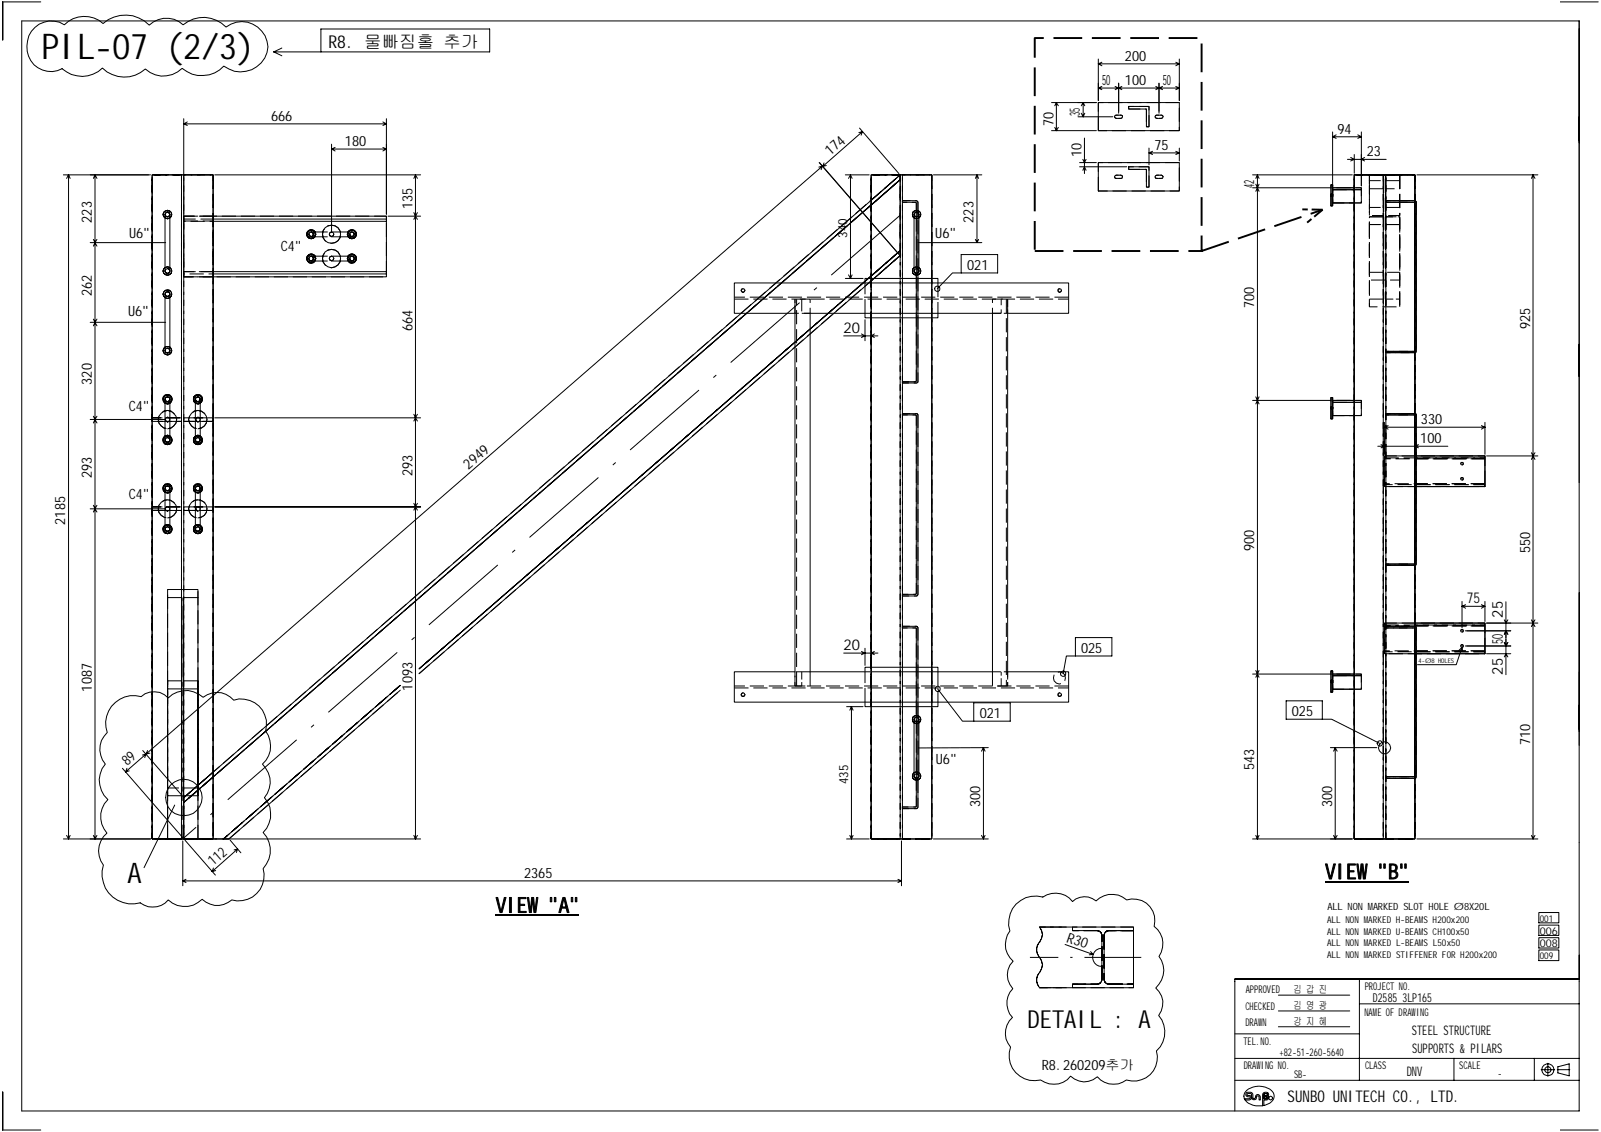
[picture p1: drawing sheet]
<svg xmlns="http://www.w3.org/2000/svg" width="420mm" height="297mm" viewBox="0 0 420 297" stroke-linecap="round" stroke-linejoin="round" font-family="sans-serif">
<defs><g id="words">
<text font-size="9.3" x="10.9" y="15.6">PIL-07 (2/3)</text>
<text font-size="7.5" x="33.4" y="231.7">A</text>
<text font-size="6.5" x="269.6" y="269.8">DETAIL : A</text>
<g font-size="5.6">
<text x="347.6" y="230.6">VIEW &quot;B&quot;</text>
<text x="130" y="239.4">VIEW &quot;A&quot;</text>
</g>
<text font-size="4.7" x="86.2" y="12.6">R8. 물빠짐홀 추가</text>
<text font-size="4.2" x="337.8" y="289.2">SUNBO UNITECH CO., LTD.</text>
<g font-size="3.9">
<text x="221.3" y="87.3">20</text>
<text x="384.8" y="158.3">75</text>
<text x="394.3" y="162.1" transform="rotate(-90 394.3 162.1)">25</text>
<text x="221.3" y="170.6">20</text>
<text x="394.3" y="168.9" transform="rotate(-90 394.3 168.9)">50</text>
<text x="394.3" y="177" transform="rotate(-90 394.3 177)">25</text>
</g>
<g font-size="3.7">
<text x="295.1" y="16">200</text>
<text x="289.1" y="22.3">50</text>
<text x="295.1" y="22.3">100</text>
<text x="305.1" y="22.3">50</text>
<text x="71.1" y="31.7">666</text>
<text x="276.4" y="33.1" transform="rotate(-90 276.4 33.1)">70</text>
<text x="283.3" y="30.4" transform="rotate(-90 283.3 30.4)">35</text>
<text x="350.9" y="35.1">94</text>
<text x="90.5" y="38.4">180</text>
<text x="217.8" y="40.9" transform="rotate(-41 217.8 40.9)">174</text>
<text x="283.7" y="41.2" transform="rotate(-90 283.7 41.2)">10</text>
<text x="302.9" y="39.3">75</text>
<text x="358.6" y="41">23</text>
<text x="329" y="49.3" transform="rotate(-90 329 49.3)">42</text>
<text x="24.1" y="58.4" transform="rotate(-90 24.1 58.4)">223</text>
<text x="108.2" y="54.9" transform="rotate(-90 108.2 54.9)">135</text>
<text x="255.4" y="58.4" transform="rotate(-90 255.4 58.4)">223</text>
<text x="33.9" y="62.3">U6&quot;</text>
<text x="73.7" y="65.9">C4&quot;</text>
<text x="245.4" y="62.5">U6&quot;</text>
<text x="253.7" y="70.9">021</text>
<text x="24.1" y="77.7" transform="rotate(-90 24.1 77.7)">262</text>
<text x="33.6" y="82.9">U6&quot;</text>
<text x="329" y="80.8" transform="rotate(-90 329 80.8)">700</text>
<text x="108.2" y="86.8" transform="rotate(-90 108.2 86.8)">664</text>
<text x="401.4" y="86.4" transform="rotate(-90 401.4 86.4)">925</text>
<text x="24.1" y="100.9" transform="rotate(-90 24.1 100.9)">320</text>
<text x="33.8" y="107.9">C4&quot;</text>
<text x="372.8" y="111.3">330</text>
<text x="372.6" y="116.3">100</text>
<text x="24.1" y="125.4" transform="rotate(-90 24.1 125.4)">293</text>
<text x="108.2" y="124.9" transform="rotate(-90 108.2 124.9)">293</text>
<text x="122.9" y="123.2" transform="rotate(-41 122.9 123.2)">2949</text>
<text x="33.8" y="130.8">C4&quot;</text>
<text x="17.1" y="137.7" transform="rotate(-90 17.1 137.7)">2185</text>
<text x="329" y="144.5" transform="rotate(-90 329 144.5)">900</text>
<text x="401.4" y="145.2" transform="rotate(-90 401.4 145.2)">550</text>
<text x="283.6" y="171.3">025</text>
<text x="24.1" y="181.4" transform="rotate(-90 24.1 181.4)">1087</text>
<text x="108.2" y="181.2" transform="rotate(-90 108.2 181.2)">1093</text>
<text x="257" y="188.4">021</text>
<text x="338.9" y="188">025</text>
<text x="401.4" y="195.4" transform="rotate(-90 401.4 195.4)">710</text>
<text x="33.4" y="201.1" transform="rotate(-41 33.4 201.1)">89</text>
<text x="245.5" y="200.6">U6&quot;</text>
<text x="329" y="202.1" transform="rotate(-90 329 202.1)">543</text>
<text x="257.1" y="211.8" transform="rotate(-90 257.1 211.8)">300</text>
<text x="349.5" y="211.8" transform="rotate(-90 349.5 211.8)">300</text>
<text x="56" y="227.2" transform="rotate(-41 56 227.2)">112</text>
<text x="137.5" y="230.4">2365</text>
<text x="279.7" y="247.1" transform="rotate(19 279.7 247.1)">R30</text>
<text x="273.3" y="280.8">R8.260209추가</text>
</g>
<g font-size="3.5">
<text x="370.4" y="271.6">STEEL STRUCTURE</text>
<text x="370.5" y="276.3">SUPPORTS &amp; PILARS</text>
<text x="369.1" y="282.3">DNV</text>
</g>
<g font-size="3.3">
<text x="222.2" y="62.4" transform="rotate(-90 222.2 62.4)">340</text>
<text x="222.5" y="205.7" transform="rotate(-90 222.5 205.7)">435</text>
</g>
<text font-size="3.2" x="360.2" y="262.8">D2585 3LP165</text>
<g font-size="2.8">
<text x="403.9" y="245.2">006</text>
<text x="403.9" y="248.5">008</text>
<text x="326.8" y="260.5">APPROVED</text>
<text x="339.3" y="260.6">김 갑 진</text>
<text x="358.1" y="259.7">PROJECT NO.</text>
<text x="326.7" y="264.9">CHECKED</text>
<text x="326.7" y="269.2">DRAWN</text>
<text x="339.3" y="268.8">강 지 혜</text>
<text x="339.3" y="264.7">김 영 광</text>
<text x="358" y="266.4">NAME OF DRAWING</text>
<text x="326.2" y="274.1">TEL.NO.</text>
<text x="326.3" y="280.4">DRAWING NO.</text>
<text x="335.7" y="276.9">+82-51-260-5640</text>
<text x="358.1" y="280.4">CLASS</text>
<text x="382.9" y="280.5">SCALE</text>
<text x="339.5" y="283">SB-</text>
<text x="392.9" y="282.6">-</text>
</g>
<text font-size="2.6" x="348.2" y="238.7">ALL NON MARKED SLOT HOLE Ø8X20L</text>
<g font-size="2.5">
<text x="348.1" y="242.1">ALL NON MARKED H-BEAMS H200x200</text>
<text x="348.1" y="245.2">ALL NON MARKED U-BEAMS CH100x50</text>
<text x="403.9" y="241.9">001</text>
<text x="348.1" y="248.2">ALL NON MARKED L-BEAMS L50x50</text>
<text x="348.1" y="251.4">ALL NON MARKED STIFFENER FOR H200x200</text>
<text x="403.9" y="251.7">009</text>
</g>
<text font-size="1.7" x="372.2" y="174.1">4-Ø8 HOLES</text>
</g></defs>
<g fill="none" stroke="#000" stroke-width=".26">
<path d="M.6 .5h10.1M.7 .5v10M9.2 7.2a6.2 6.2 0 0 1 7.7-.7 7.4 7.4 0 0 1 10.1-.3 8.8 8.8 0 0 1 12.1 .4 6.4 6.4 0 0 1 8.9-.1 8.2 8.2 0 0 1 11.3 .6 6.8 6.8 0 0 1 7.7-.4 6.8 6.8 0 0 1 3.1 7.1 7.2 7.2 0 0 1-11.4 3.5 8 8 0 0 1-10.9 .6 7 7 0 0 1-9.7 .2 8.2 8.2 0 0 1-11.2-.2 7.7 7.7 0 0 1-10.6 .1 6.3 6.3 0 0 1-6.9-.6 6.3 6.3 0 0 1-2.2-6.7l.4-1.3 .6-1.2zM71.8 13.6h56.7v-6h-44.3v6M71.8 13.6l2.1 1M73.9 12.6l-2.1 1M288.2 15.5v10.9M288.2 16.8l.9 .5M288.2 16.8h21.2M289.1 16.3l-.9 .5M308.5 16.3l.9 .5M309.4 15.5v10.9"/>
<path d="M309.4 16.8l-.9 .5M409.3 .5h10M414.3 5.5h-408.6v286h408.6v-115.1M414.3 5.5v121.2M414.3 5.5v190.1M414.3 7.5v30M48.2 32.5l.9 .4M48.2 32.5h53.2M48.2 31.1v25.1M49.1 32l-.9 .5M87 37.8v23.1M87 39.1l.9 .5"/>
<path d="M87 39.1h14.4M87.9 38.7l-.9 .4M100.4 32l1 .5M100.4 38.7l1 .4M101.4 31.1v25.1M101.4 32.5l-1 .4M101.4 39.1l-1 .5M225.5 33.6l10.3 11.9M226.3 34.5l-1 .3M226.3 34.5l-.4 1M226.3 34.5l-10.5 9.2M275.9 26.9h11.7"/>
<path d="M275.9 34.3h11.7M276.7 33.4l.4 .9M277.1 26.9l-.4 .9M277.1 26.9l.6 .9M277.1 26.9v7.4M277.7 33.4l-.6 .9M282.8 30.6h9.2M283.7 29.7l.5 .9M284.2 26.9l-.5 .9M284.2 26.9l.4 .9M284.2 26.9v3.7M284.5 36.2v9.3"/>
<path d="M284.6 29.7l-.4 .9M288.2 23.1l.9 .4M288.2 26.9h21.2v7.4h-21.2zM289.1 22.7l-.9 .4M292.6 22.7l.9 .4M292.6 30.3l1.5-.1 .3 .1 .1 .3-.4 .5h-1.3l-.4-.5zM293.5 21.8v7.9M293.5 23.1l-.9 .4M293.5 23.1l.8 .4M294.3 22.7l-.8 .4M296.1 27.9h5.3v5.4h-.6v-4.7h-4.7zM301.4 38.9v4.4"/>
<path d="M302.4 39.7l-1 .4M303.1 30.3l1.6-.1 .5 .4-.5 .5h-1.2l-.4-.2zM303.2 22.7l.9 .4M304.1 23.1l.9 .4M304.1 21.8v7.9M304.1 23.1l-.9 .4M305 22.7l-.9 .4M308.5 22.7l.9 .4M308.5 39.7l.9 .4M309.4 38.9v3.3M309.4 23.1h-21.2M309.4 23.1l-.9 .4"/>
<path d="M349.6 35.9l1 .4M349.6 35.9h7.6M349.6 34.6v14.2M350.6 35.4l-1 .5M356.2 35.4l1 .5M357.2 34.6v14.2M357.2 35.9l-1 .4M16.6 45.9h22.9M18 45.9l-.5 .9M18 45.9l.4 .9M18 45.9v174.2M24.9 45.9l-.4 .9"/>
<path d="M24.9 45.9l.5 .9M24.9 45.9v174.2M43.3 57.1a1.08 1.08 0 0 1-.2-1.6 1.08 1.08 0 0 1 1.6 0 1.08 1.08 0 0 1-.1 1.6M43.5 55.9l.5-.3 .4 .3 .2 .4v14.8l-.2 .4-.4 .3-.5-.3-.2-.4v-14.8zM55.9 58.1h45.5v13.2M55.9 57.5h45.5v.6M55.9 56.7h45.5v.8M56.3 45.9h54.1M101.8 56.7h8.6M108.6 55.8l.4 .9M109 56.7l-.4 .9M109 56.7l.5 .9"/>
<path d="M109 45.9l-.4 .9M109 45.9l.5 .9M109 45.9v174.2M109.5 55.8l-.5 .9M214.9 42.7l20.9 24M215.8 43.6l-1 .2M215.8 43.6l-.4 .9M215.8 43.6l-177.5 154.3M216.2 42.7l-.4 1M216.8 43.4l-1 .3M221.8 45.9h6.2M223.1 45.9l-.5 .9"/>
<path d="M223.1 45.9l.5 .9M223.1 45.9v27.2M236.8 52.7h3.7l.3 .3v47.2l-.3 .3h-3.7v-.3h3.4l.2-.2v-46.8l-.2-.1h-3.4zM239.8 57.1a1.09 1.09 0 0 1-.4-1.2 1.09 1.09 0 0 1 1.1-.7 1.06 1.06 0 0 1 1 .7 1.06 1.06 0 0 1-.4 1.2M240 55.9l.5-.3 .4 .3 .2 .4v14.8l-.2 .4-.4 .3-.5-.3-.2-.4v-14.8zM244.9 45.9h12.7M256.3 45.9l-.4 .9M256.3 45.9l.4 .9M256.3 45.9v17.8M283.2 43.8h12.4M283.2 42.7h4.4M284.1 44.7l.4-.9 .4 .9"/>
<path d="M284.1 41.8l.4 .9 .4-.9M288.2 42.7h21.2v7.4h-21.2zM292.6 46.1l.2-.1h1.3l.4 .4-.1 .3-.3 .1h-1.3l-.4-.4zM296.1 43.8h5.3v5.3h-.6v-4.7h-4.7zM301.4 40.1l1 .4M301.4 40.1h8M303.1 46.1l.4-.1h1.2l.5 .4-.5 .4h-1.2l-.4-.1zM309.4 40.1l-.9 .4M328.6 45.9h26.2M328.6 49.3h20.6M329.5 48.3l.8 1.9M329.9 45.9l-.4 .9"/>
<path d="M329.9 45.9l.4 .9M329.9 45.9v174.2M330.3 48.3l-.8 1.9M349.2 48.5h.4v5.5h-.4zM349.2 48.4h.4v5.6h-.4zM353.5 41.8h10.2M354.4 41.3l.9 .5-.9 .4M355.3 40.5v5M355.3 49.3h-5.7h7.6v.5h-7.6h5.7M355.3 45.9h15.9v174.2h-15.9zM357.2 49.8v3.4h-7.6h5.7M358 41.3l-.8 .5 .8 .4"/>
<path d="M363.6 52.7h7.6l.3 .3v39.3l-.3 .2h-7.6v-.3l7.5-.1v-38.9l-7.5-.1zM371.2 52.7l.3 .3v39.3l-.3 .2M371.7 45.9h31.8M402.2 45.9v174.2M402.2 45.9l-.4 .9M402.2 45.9l.5 .9M23.7 63.7h19.8M24.5 62.8l.4 .9M24.9 63.7l-.4 .9M24.9 63.7l.5 .9M25.4 62.8l-.5 .9M43.3 78.1a1.08 1.08 0 0 1-.2-1.6 1.08 1.08 0 0 1 1.6 0 1.08 1.08 0 0 1-.1 1.6"/>
<path d="M43.3 70.3a1.08 1.08 0 0 0-.2 1.6 1.08 1.08 0 0 0 1.6 0 1.08 1.08 0 0 0-.1-1.6M43.5 76.7l.5-.2 .4 .2 .2 .5v14.8l-.2 .4-.4 .2-.5-.2-.2-.4v-14.8zM55.9 71.9h45.5v.7h-45.5M55.9 71.3h45.5v.6M81.2 61l.5-.1 .4 .1 .1 .5-.1 .4-.4 .2-.5-.2-.2-.4zM81.2 67.4l.5-.2 .4 .2 .1 .4-.1 .5-.4 .2-.5-.2-.2-.5zM82.7 60.9h2M82.7 62.1h2M82.7 67.2h2M82.7 68.5h2M89.3 60.9h2M89.3 62.1h2"/>
<path d="M89.3 67.2h2M89.3 68.5h2M91.9 61l.4-.1 .4 .1 .3 .5-.3 .4-.4 .2-.4-.2-.2-.4zM91.9 67.4l.4-.2 .4 .2 .3 .4-.3 .5-.4 .2-.4-.2-.2-.5zM192.6 74.2h87.8v8h-16v94.1h16v7.9h-87.8v-7.9h16v-94.1h-16zM221.8 73.1h4.6M222.6 72.1l.5 1M223.6 72.1l-.5 1M226.9 74.2v-1.1h19.2v1.1M228.5 75.9v-2.2l-118.6 103.1M239.8 70.3a1.09 1.09 0 0 0-.4 1.2 1.09 1.09 0 0 0 1.1 .7 1.06 1.06 0 0 0 1-.7 1.06 1.06 0 0 0-.4-1.2M240.9 63.7h16.7"/>
<path d="M244.5 75.9v-30h-16v6.7l-172.6 150v-156.7h-16v174.2h4.1M252.2 71.6h-2.3l-4 4.2M252.2 66.8h9.5v4.8h-9.5zM255.9 62.8l.4 .9M256.7 62.8l-.4 .9M23.7 84.6h19.8M24.5 83.7l.4 .9M24.9 84.6l-.4 .9M24.9 84.6l.5 .9M25.4 83.7l-.5 .9M43.3 91.1a1.12 1.12 0 0 0-.2 1.6 1.12 1.12 0 0 0 1.7 0 1.12 1.12 0 0 0-.2-1.6M212.5 82.2h47.9v94.1h-47.9z"/>
<path d="M221.4 88.1h8.9M226 87.6l.9 .5-.9 .5M226.9 82.2v1.2h19.2v-1.2M226.9 83.9v5.5M228.5 84.7v89.2M229.4 87.6l-.9 .5 .9 .5M244.5 86.2v84.5M23.7 110.1h19.8M24.5 109.2l.4 .9M24.9 110.1l-.4 .9M24.9 110.1l.5 .9M25.4 109.2l-.5 .9"/>
<path d="M43.3 105.7a1.19 1.19 0 0 1-.3-1.7 1.19 1.19 0 0 1 1.8 0 1.19 1.19 0 0 1-.2 1.7M43.3 105.6a1.04 1.04 0 0 1-.1-1.6 1.04 1.04 0 0 1 1.5 0 1.04 1.04 0 0 1-.1 1.6M43.3 114.5a1.19 1.19 0 0 0-.3 1.7 1.19 1.19 0 0 0 1.8 0 1.19 1.19 0 0 0-.2-1.7M43.3 114.6a1.04 1.04 0 0 0-.1 1.6 1.04 1.04 0 0 0 1.5 0 1.04 1.04 0 0 0-.1-1.6M43.3 107.9a2.3 2.3 0 0 0-1.8 2.2 2.3 2.3 0 0 0 1.8 2.2M43.5 104.3l.5-.2 .4 .2 .2 .4v10.8l-.2 .4-.4 .2-.5-.2-.2-.4v-10.8zM44.6 107.9a2.3 2.3 0 0 1 1.7 2.2 2.3 2.3 0 0 1-1.7 2.2M51.3 105.7a1.19 1.19 0 0 1-.3-1.7 1.19 1.19 0 0 1 1.8 0 1.19 1.19 0 0 1-.3 1.7M51.3 105.6a1.04 1.04 0 0 1-.2-1.6 1.04 1.04 0 0 1 1.6 0 1.04 1.04 0 0 1-.2 1.6M51.3 114.5a1.19 1.19 0 0 0-.3 1.7 1.19 1.19 0 0 0 1.8 0 1.19 1.19 0 0 0-.3-1.7M51.3 114.6a1.04 1.04 0 0 0-.2 1.6 1.04 1.04 0 0 0 1.6 0 1.04 1.04 0 0 0-.2-1.6M51.3 107.9a2.3 2.3 0 0 0-1.8 2.2 2.3 2.3 0 0 0 1.8 2.2"/>
<path d="M51.4 104.3l.5-.2 .5 .2 .1 .4v10.8l-.1 .4-.5 .2-.5-.2-.1-.4v-10.8zM52.5 107.9a2.3 2.3 0 0 1 1.8 2.2 2.3 2.3 0 0 1-1.8 2.2M56.3 109.6h54.1M108.6 108.7l.4 .9M109 109.6l-.4 .9M109 109.6l.5 .9M109.5 108.7l-.5 .9M236.8 108.5h3.7l.3 .3v47.2l-.3 .4h-3.7v-.5h3.4l.2-.1v-46.8l-.2-.1h-3.4zM328.6 105.1h20.6M329.5 104.1l.8 1.9M330.3 104.1l-.8 1.9M349.2 104.3h.4v5.6h-.4z"/>
<path d="M355.3 105.1h-5.7h7.6v.5h-7.6h5.7M357.2 105.6v3.4h-7.6h5.7M361.5 117.1h18.3M362.3 116.7l1 .4-1 .4M363.3 112.1l.9 .5M363.3 112.1h26.3M363.3 119.6h26.3v8.1h-26.3zM363.3 110.8v8.4M363.6 108.5h7.6l.3 .3v39.3l-.3 .2h-7.6v-.3l7.5-.1v-38.9l-7.5-.1zM364.2 111.7l-.9 .4M371.2 108.5l.3 .3v39.3l-.3 .2M371.2 115.8v2.4"/>
<path d="M371.5 119.6h18.1v8.1h-18.1M372.1 116.7l-.9 .4 .9 .4M388.7 111.7l.9 .4M389.6 110.8v8.4M389.6 112.1l-.9 .5M390 119.6h13.5M401.8 118.8l.4 .8M402.2 119.6l-.4 1M402.2 119.6l.5 1M402.7 118.8l-.5 .8M23.7 133.5h19.8M24.5 132.6l.4 .9"/>
<path d="M24.9 133.5l-.4 .9M24.9 133.5l.5 .9M25.4 132.6l-.5 .9M43.3 129.1a1.15 1.15 0 0 1-.2-1.7 1.15 1.15 0 0 1 1.7 0 1.15 1.15 0 0 1-.2 1.7M43.3 129a1.08 1.08 0 0 1-.2-1.6 1.08 1.08 0 0 1 1.6 0 1.08 1.08 0 0 1-.1 1.6M43.3 137.8a1.19 1.19 0 0 0-.3 1.8 1.19 1.19 0 0 0 1.8 0 1.19 1.19 0 0 0-.2-1.8M43.3 138a1.08 1.08 0 0 0-.2 1.6 1.08 1.08 0 0 0 1.6 0 1.08 1.08 0 0 0-.1-1.6M43.3 131.2a2.36 2.36 0 0 0-1.8 2.3 2.36 2.36 0 0 0 1.8 2.3M43.5 127.7l.5-.2 .4 .2 .2 .5v10.6l-.2 .5-.4 .1-.5-.1-.2-.5v-10.6zM44.6 131.2a2.36 2.36 0 0 1 1.7 2.3 2.36 2.36 0 0 1-1.7 2.3M51.3 129.1a1.21 1.21 0 0 1 0-2 1.18 1.18 0 0 1 1.6 .4 1.18 1.18 0 0 1-.4 1.6M51.3 129a1.08 1.08 0 0 1-.2-1.6 1.08 1.08 0 0 1 1.6 0 1.08 1.08 0 0 1-.2 1.6"/>
<path d="M51.3 137.8a1.19 1.19 0 0 0-.3 1.8 1.19 1.19 0 0 0 1.8 0 1.19 1.19 0 0 0-.3-1.8M51.3 138a1.08 1.08 0 0 0-.2 1.6 1.08 1.08 0 0 0 1.6 0 1.08 1.08 0 0 0-.2-1.6M51.3 131.2a2.36 2.36 0 0 0-1.8 2.3 2.36 2.36 0 0 0 1.8 2.3M51.4 127.7l.5-.2 .5 .2 .1 .5v10.6l-.1 .5-.5 .1-.5-.1-.1-.5v-10.6zM52.5 131.2a2.36 2.36 0 0 1 1.8 2.3 2.36 2.36 0 0 1-1.8 2.3M56.3 133h54.1M108.6 132.1l.4 .9M109 133l-.4 .8M109 133l.5 .8M109.5 132.1l-.5 .9M44 156.8h3.7v21.8h-3.7v41.5M51.9 156.8h-3.8v21.8h3.8v2.2"/>
<path d="M383.6 157.8v7M383.6 159.1l.9 .5M383.6 159.1h6M384.5 158.7l-.9 .4M388.7 158.7l.9 .4M389.6 157.8v5.3M389.6 159.1l-.9 .5M395.1 157.9v19.1M414.3 155.5v36.4M44 178.6v-23.9h7.9v23.9M105 179.8l-46.4 40.3M109.9 175.5l118.6-103v-18.7l-172.6 150.1v16.2h-4"/>
<path d="M221.4 171.4h8.9M226 170.9l.9 .5-.9 .4M226.9 176.3v-1.2h19.2v1.2M226.9 170.1v4.5M229.4 170.9l-.9 .5 .9 .4M236.8 164.3h3.7l.3 .4v47.1l-.3 .4h-3.7v-.5h3.5l.1-.1v-46.8h-3.6zM282.1 167.3h9.6v4.8h-9.6zM282.1 172.1h-2.3l-.9 4.7M328.6 176.9h20.6M329.5 175.9l.4 1M329.9 176.9l-.4 .8M329.9 176.9l.4 .8"/>
<path d="M330.3 175.9l-.4 1M349.2 176h.4v5.6h-.4zM355.3 176.9h-5.7h7.6v.4h-7.6h5.7M357.2 177.3v3.5h-7.6h5.7M363.3 163.5h26.3v8h-26.3zM363.6 164.3h7.6l.3 .4v39.2l-.3 .3h-7.6v-.4l7.5-.1v-38.9h-7.5zM371.2 163.5h18.4v8h-18.1M371.2 164.3l.3 .4v39.2l-.3 .3M383.6 169.8l-1.6 4.6h-10.1M383.6 169.8l-.9 .9M383.6 169.8l.1 1.1M384.4 165.5h12"/>
<path d="M384.4 169.5h12M390 163.5h13.5M390 171.5h6.4M394.7 166.4l.4-.9 .5 .9M394.7 162.6l.4 .9 .5-.9M394.7 168.6l.4 .9 .5-.9M394.7 172.4l.4-.9 .5 .9M401.8 162.6l.4 .9M402.2 163.5l-.4 .9M402.2 163.5l.5 .9M402.7 162.6l-.5 .9M29.2 185.3a7.3 7.3 0 0 1 7.8-2.5 5.1 5.1 0 0 1 7.1 .3 6.6 6.6 0 0 1 9.2-.1 5.8 5.8 0 0 1 8 .7 6.6 6.6 0 0 1 8.4 8.1 6.5 6.5 0 0 1-.8 8.7 6.4 6.4 0 0 1 .5 8.8 6.8 6.8 0 0 1-.4 9.1 6.9 6.9 0 0 1 0 9.5 6.6 6.6 0 0 1-8.2 8.2 5.7 5.7 0 0 1-7.8-.1 6.3 6.3 0 0 1-8.9 .1 5.3 5.3 0 0 1-7.3 .8 7.9 7.9 0 0 1-9.7-9.9 6.1 6.1 0 0 1 1-8.4 6.4 6.4 0 0 1 .2-8.8 6.8 6.8 0 0 1-.7-9.3 5.9 5.9 0 0 1 .5-8.3 7.1 7.1 0 0 1 1.1-6.9z"/>
<path d="M37.5 196.9l10.5 12M38.3 197.9l-.9 .2M38.3 197.9l-.3 .9M38.3 197.9l-5.3 4.6M38.7 196.9l-.4 1M39.3 197.6l-1 .3M44 180.8h7.9v39.3M105 181.1l-44.9 39M222.1 185.4h4.3M223.4 185.4l-.4 .9M223.4 185.4l.4 .9M223.4 185.4v34.7"/>
<path d="M226.9 184.2v1.2h19.2v-1.2M228.5 181.1v39h16v-39M239.8 189.6a1.09 1.09 0 0 1-.4-1.2 1.09 1.09 0 0 1 1.1-.7 1.06 1.06 0 0 1 1 .7 1.06 1.06 0 0 1-.4 1.2M240 188.4l.5-.3 .4 .3 .2 .4v14.8l-.2 .4-.4 .3-.5-.3-.2-.4v-14.8zM246 180.8l6.5 8.4h3M255.5 184.4h9.5v4.8h-9.5zM258 196.2l-.5 .9M258 196.2l.4 .9M258 196.2v23.9M259.3 196.2h-18.4M277.7 181.9l.3-.1 .3 .1 .2 .4-.2 .3h-.6zM337.4 183.9h9.5v4.8h-9.5z"/>
<path d="M346.9 188.7h2.5l12.6 6.4M349 196.2h12.2M350.3 196.2l-.4 .9M350.3 196.2l.5 .9M350.3 196.2v23.9M17.5 219.2l.5 .9M18.4 219.2l-.4 .9M24.5 219.2l.4 .9M25.4 219.2l-.5 .9M32.1 201.6l15.9 18.2M33.3 201.6l-.3 .9M33.9 202.3l-.9 .2"/>
<path d="M45.8 211.2l-8 16.5M108.6 219.2l.4 .9M109.5 219.2l-.5 .9M223 219.2l.4 .9M223.8 219.2l-.4 .9M239.8 202.8a1.09 1.09 0 0 0-.4 1.2 1.09 1.09 0 0 0 1.1 .7 1.06 1.06 0 0 0 1-.7 1.06 1.06 0 0 0-.4-1.2M257.5 219.2l.5 .9M258.4 219.2l-.4 .9M329.5 219.2l.4 .9M330.3 219.2l-.4 .9M349.9 219.2l.4 .9M350.8 219.2l-.5 .9"/>
<path d="M401.8 219.2l.4 .9M402.7 219.2l-.5 .9M39.5 220.1h-22.9M44 220.1h7.9M48 231.1l.8 .5M48 231.1h188.5M48 220.6v11.8M48.5 220.5l8 9.1M48.8 230.7l-.8 .4M55.9 220.1h54.5M56 227.7l-.3 1M56.6 228.4l-.9 .3"/>
<path d="M60.4 220.5l2.8 3.3M62.3 222.7l-.9 .3M62.3 222.7l-.3 1M62.3 222.7l-6.6 6M222.1 220.1h5.9M235.6 230.7l.9 .4M236.5 220.6v11.8M236.5 231.1l-.9 .5M244.9 220.1h14.4M266.6 237.2a7 7 0 0 1 7-1.8 5.7 5.7 0 0 1 7.8 1.1 4.6 4.6 0 0 1 6.2-.1 5.8 5.8 0 0 1 8-.3 5.6 5.6 0 0 1 7.2 7 5.7 5.7 0 0 1 1.3 7.8 6 6 0 0 1-.9 8.3 5.1 5.1 0 0 1 .8 7.2 6.7 6.7 0 0 1-.6 9.3 6.2 6.2 0 0 1-7.9 7.7 5.7 5.7 0 0 1-7.6-.9 5 5 0 0 1-7-.1 5.6 5.6 0 0 1-7.9 1 6.6 6.6 0 0 1-7.9-8.7 5.5 5.5 0 0 1 .5-7.8 5.5 5.5 0 0 1 .1-7.5 5.1 5.1 0 0 1 .1-7.2 5.7 5.7 0 0 1-.8-7.9 7.3 7.3 0 0 1 1.6-7.1zM328.6 220.1h26.2M371.7 220.1h31.8"/>
<path d="M403.7 239.4h5.3v2.7h-5.3zM279.4 247.8l7.4 2.6M281.4 243.2h-8.7a2.98 2.98 0 0 1-.2 4.3 3.1 3.1 0 0 0 .4 3.9 2.92 2.92 0 0 1-.4 4 3 3 0 0 0 .2 3.8h8.7M281.4 243.2h16v1h-6.5l-.6 .1-.5 .5-.1 .6v11.6l.1 .6 .5 .5 .6 .1h6.5v1h-16v-1h6.5l.6-.1 .4-.5 .2-.6v-11.6l-.2-.6-.4-.5-.6-.1h-6.5zM286.1 249.7l.7 .7M286.8 250.4l-1 .1M289.1 248.8a2.37 2.37 0 0 0-2.5 2.4 2.37 2.37 0 0 0 2.5 2.4M297.4 244.2v14M356.6 257v26.5M403.7 242.7h5.3v2.7h-5.3zM403.7 246h5.3v2.7h-5.3zM403.7 249.2h5.3v2.8h-5.3z"/>
<path d="M414.3 257h-90.3v34.5M324 277.7h90.3M324 271.3h32.6M335.4 269.4h18.7M335.4 261.1h18.7M335.4 265.3h18.7M356.6 263.4h57.7M381.5 277.7v5.8M402.5 277.7v5.8M406.1 279v3.4M408.7 279.9l3-.8v3.2l-3-.8zM.6 296.5h10.1"/>
<path d="M.7 286.5v10M324 283.5h90.3M326.4 288.3h1.4l.2-.2v-.2l-1-.3-.2-.3 .2-.6a1.32 1.32 0 0 1 1.6 .2l.2 1.3h.4l.3-.8 .3-.2h.3l.6 .6v.8h-.4v-.8l-.3-.3-.3 .1-.1 .8-.8 .1a1.59 1.59 0 0 1-.5-1.5l-.9-.1-.2 .4 .9 .2 .3 .7-.6 .4h-1.1M327 286.2a5.1 5.1 0 0 1 7 .5 2.13 2.13 0 0 1-1.5 3 4.6 4.6 0 0 1-6.1-1.6 1.9 1.9 0 0 1 .6-1.9zM331.6 290.1v-1.5h.7a.65 .65 0 0 0 .4-1 .75 .75 0 0 0-.5-1 .75 .75 0 0 0-1 .7v2.8M331.6 287.8l.9 .1v.2l-.9 .2zM331.7 287h.8v.3l-.9 .1zM404.3 280.7h3.6M408.5 280.7h3.4M409.3 296.5h10"/>
<circle cx="81.6" cy="67.8" r="1.2"/>
<circle cx="81.7" cy="61.5" r="1.18"/>
<circle cx="81.7" cy="67.8" r="1.07"/>
<circle cx="81.7" cy="61.5" r="1.07"/>
<circle cx="87" cy="61.5" r="2.38"/>
<circle cx="87" cy="67.8" r="2.38"/>
<circle cx="87" cy="67.8" r=".6"/>
<circle cx="87" cy="61.5" r=".6"/>
<circle cx="92.3" cy="67.8" r="1.2"/>
<circle cx="92.3" cy="61.5" r="1.18"/>
<circle cx="92.3" cy="61.5" r="1.07"/>
<circle cx="92.3" cy="67.8" r="1.07"/>
<circle cx="194.9" cy="76.2" r=".5"/>
<circle cx="245.9" cy="75.8" r=".71"/>
<circle cx="278" cy="76.2" r=".47"/>
<circle cx="383.6" cy="125.6" r=".35"/>
<circle cx="383.6" cy="121.7" r=".35"/>
<circle cx="279" cy="176.8" r=".71"/>
<circle cx="383.6" cy="165.5" r=".35"/>
<circle cx="383.6" cy="169.5" r=".35"/>
<circle cx="194.9" cy="182.2" r=".47"/>
<circle cx="246" cy="180.8" r=".71"/>
<circle cx="362" cy="195.1" r=".71"/>
<circle cx="363.3" cy="196.2" r="1.57"/>
<circle cx="48.3" cy="209.3" r="4.8"/>
<circle cx="333.4" cy="288.1" r=".5"/>
<circle cx="406.1" cy="280.7" r="1.6"/>
<circle cx="406.1" cy="280.7" r=".84"/>
</g>
<g fill="none" stroke="#000" stroke-width=".26" stroke-dasharray="3.7 1.3" stroke-linecap="butt">
<path d="M288.2 34.3v-7.4h21.2v7.4h-21.2M296.1 27.9v.7h4.7v4.7h.6v-5.4h-5.3M43 55.7a1.1 1.1 0 0 0 .5 1.6 1.1 1.1 0 0 0 1.5-.7 1.1 1.1 0 0 0-1-1.4l-1 .5M45.1 56.3a1.12 1.12 0 0 1-1.5 1 1.12 1.12 0 0 1-.5-1.7 1.12 1.12 0 0 1 1.8 .1l.2 .6M47.6 45.9v174.2h-7.7v-174.2h7.7M48.2 56.7h53.2v15.9h-53.2v-15.9M48.2 58h7.7v13.3M48.2 58.1v-.6h7.7M48.2 57.5v-.8h7.7M55.9 56.7h-7.7M55.9 45.9v174.2h-16v-174.2h16M55.9 45.9v174.2h-7.7v-174.2h7.7"/>
<path d="M86.1 59.3a2.39 2.39 0 0 1 3.3 2.2 2.39 2.39 0 0 1-3.3 2.2 2.39 2.39 0 0 1-.8-3.9l.8-.5M228.5 53.8l7.7-6.7M228.5 53.8l7.7-6.7v-1.2l-7.7 6.7M236.2 45.9v174.2h-7.7v-174.2h7.7M236.2 45.9l-7.7 6.7 7.7-6.7M236.2 47.1l-7.7 6.7M239.5 55.7a1.1 1.1 0 0 0 .5 1.6 1.1 1.1 0 0 0 1.5-.7 1.1 1.1 0 0 0-1-1.4l-1 .5M240.7 52.8l.1 .2v47.2l-.3 .3h-3.7v-.3h3.4l.2-.2v-46.8l-.2-.1h-3.4v-.4h3.7l.2 .1M241.6 56.3a1.12 1.12 0 0 1-1.5 1 1.12 1.12 0 0 1-.5-1.7 1.12 1.12 0 0 1 1.8 .1l.2 .6M244.5 45.9v174.2h-16v-174.2h16M244.5 45.9v174.2h-7.7v-174.2h7.7M288.2 50.1v-7.4h21.2v7.4h-21.2"/>
<path d="M296.1 43.8v.6h4.7v4.7h.6v-5.3h-5.3M349.6 53.2v-3.9h7.6v3.9h-7.6v-3.9M349.6 49.8h7.6M349.6 54h-.4v-5.5h.4v5.5M359.3 58.9v21.6h7.9v-23.6h-3.7v-11M359.3 58.9v14.6h7.9v-16.6h-3.7v-11M362.9 45.9v174.2M362.9 45.9v174.2h-7.6v-174.2h7.6M363 56.5v22v-21.6M363 45.9v10.6h-3.7v-10.6M363 49.5h-3.7v-3.6M363.5 56.5v22v-21.6"/>
<path d="M363.5 45.9h3.7h-7.9h4.2M363.5 56.9v14.5h3.7M367.2 45.9v10.6M367.2 54.4h-7.9v-8.5M367.2 45.9v10.6h-3.7v-10.6M367.2 58.9h-7.9v-2h3.7v-11M367.2 47.4h-7.9M367.2 45.9v3.6h-3.7M371.2 45.9v174.2h-15.9v-174.2h15.9M371.2 45.9v174.2h-7.6v-174.2h7.6M371.2 52.7h-7.6v.4l7.5 .1v38.9l-7.5 .1v.3h7.6M371.5 52.8v39.5l-.3 .2h-7.6v-.3l7.5-.1v-38.9l-7.5-.1v-.4h7.6l.3 .1"/>
<path d="M43 76.6a1.12 1.12 0 0 0 .7 1.7 1.12 1.12 0 0 0 1.3-1.3 1.12 1.12 0 0 0-1.6-.8l-.4 .4M43 70.5a1.1 1.1 0 0 0 .5 1.6 1.1 1.1 0 0 0 1.5-.7 1.1 1.1 0 0 0-1-1.4l-1 .5M45.1 77.2a1.12 1.12 0 0 1-1.5 1.1 1.12 1.12 0 0 1-.5-1.8 1.12 1.12 0 0 1 1.8 .1l.2 .6M45.1 71.1a1.1 1.1 0 0 1-1.1 1.1 1.1 1.1 0 0 1-1.1-1.1 1.1 1.1 0 0 1 1.1-1.1l.9 .5 .2 .6M48.2 72.6h7.7M48.2 71.9v-.6h7.7M48.2 71.3v-13.2h7.7M55.9 71.3h-7.7M55.9 72.6h-7.7v-.7h7.7M81.1 62.5a1.18 1.18 0 0 0 1.7-.8 1.18 1.18 0 0 0-1.4-1.4 1.18 1.18 0 0 0-.8 1.8l.5 .4M81.1 60.4a1.18 1.18 0 0 1 1.7 .9 1.18 1.18 0 0 1-1.4 1.3 1.18 1.18 0 0 1-.8-1.7l.5-.5M81.1 68.9a1.2 1.2 0 0 0 1.7-.6 1.2 1.2 0 0 0-.9-1.6 1.2 1.2 0 0 0-1.4 1.1l.1 .6 .5 .5"/>
<path d="M81.1 66.8a1.18 1.18 0 0 1 1.7 .8 1.18 1.18 0 0 1-1.4 1.4 1.18 1.18 0 0 1-.8-1.8l.5-.4M81.1 60.5a1.06 1.06 0 0 1 1.6 .8 1.06 1.06 0 0 1-1.2 1.2 1.06 1.06 0 0 1-.8-1.6 1.08 1.08 0 0 1 1.7-.3 1.08 1.08 0 0 1 0 1.7 1.08 1.08 0 0 1-1.7-.3l-.2-.5 .6-1M81.1 66.9a1.08 1.08 0 0 1 1.6 .7 1.08 1.08 0 0 1-1.2 1.3 1.08 1.08 0 0 1-.8-1.6 1.1 1.1 0 0 1 1.8-.1 1.1 1.1 0 0 1-.5 1.8 1.1 1.1 0 0 1-1.5-1.2l.6-.9M81.7 60.3a1.18 1.18 0 0 0-1.2 1.5 1.18 1.18 0 0 0 1.9 .6 1.18 1.18 0 0 0-.2-2l-.5-.1M81.7 66.6a1.21 1.21 0 0 0-1.2 1.6 1.21 1.21 0 0 0 1.9 .6 1.21 1.21 0 0 0-.2-2l-.5-.2M86.1 65.6a2.39 2.39 0 0 1 3.3 2.2 2.39 2.39 0 0 1-3.3 2.2 2.39 2.39 0 0 1-.8-3.9l.8-.5M91.7 62.5a1.18 1.18 0 0 0 1.8-.8 1.18 1.18 0 0 0-1.4-1.4 1.18 1.18 0 0 0-.8 1.8l.4 .4M91.7 60.4a1.18 1.18 0 0 1 1.8 .9 1.18 1.18 0 0 1-1.4 1.3 1.18 1.18 0 0 1-.8-1.7l.4-.5M91.7 68.9a1.2 1.2 0 0 0 1.7-.6 1.2 1.2 0 0 0-.8-1.6 1.2 1.2 0 0 0-1.5 1.1l.2 .6 .4 .5M91.7 66.8a1.18 1.18 0 0 1 1.8 .8 1.18 1.18 0 0 1-1.4 1.4 1.18 1.18 0 0 1-.8-1.8l.4-.4M91.8 60.5a1.06 1.06 0 0 1 1.6 .8 1.06 1.06 0 0 1-1.3 1.2 1.06 1.06 0 0 1-.7-1.6 1.08 1.08 0 0 1 1.6-.3 1.08 1.08 0 0 1 0 1.7 1.08 1.08 0 0 1-1.6-.3l-.2-.5 .6-1M91.8 66.9a1.08 1.08 0 0 1 1.6 .7 1.08 1.08 0 0 1-1.2 1.3 1.08 1.08 0 0 1-.8-1.6 1.1 1.1 0 0 1 1.8-.1 1.1 1.1 0 0 1-.6 1.8 1.1 1.1 0 0 1-1.4-1.2l.6-.9"/>
<path d="M92.3 60.3a1.18 1.18 0 0 0-1.1 1.5 1.18 1.18 0 0 0 1.8 .6 1.18 1.18 0 0 0-.1-2l-.6-.1M92.3 66.6a1.21 1.21 0 0 0-1.2 1.6 1.21 1.21 0 0 0 2 .6 1.21 1.21 0 0 0-.2-2l-.6-.2M192.6 78.5h87.8M228.5 72.5l7.7-6.7M228.5 73.7l7.7-6.7-7.7 6.7M228.5 72.5l7.7-6.7v1.2l-7.7 6.7M236.2 65.8l-7.7 6.7M239.5 70.5a1.1 1.1 0 0 0 .5 1.6 1.1 1.1 0 0 0 1.5-.7 1.1 1.1 0 0 0-1-1.4l-1 .5M241.6 71.1a1.1 1.1 0 0 1-1.1 1.1 1.1 1.1 0 0 1-1.1-1.1 1.1 1.1 0 0 1 1.1-1.1l.9 .5 .2 .6M246.1 74.2v8M264 78.5v101.5M280.4 78h-87.8"/>
<path d="M359.3 71.4h3.7v-14.5M363 78.5h-3.7v-21.6M43 91.4a1.12 1.12 0 0 0 .7 1.7 1.12 1.12 0 0 0 1.3-1.3 1.12 1.12 0 0 0-1.6-.8l-.4 .4M45.1 92a1.12 1.12 0 0 1-1.5 1.1 1.12 1.12 0 0 1-.5-1.8 1.12 1.12 0 0 1 1.8 .1l.2 .6M208.6 82.2v-3.7h3.9v3.7M226.9 82.2v-8M228.5 86.2v-10.3M244.5 86.2v-10.3M264.4 82.2v-3.7h-4v3.7M367.2 80.5v-23.6M39.9 109.6v1h7.7v-1h-7.7M41.7 109.2a2.38 2.38 0 0 0 1.9 3.2 2.38 2.38 0 0 0 2.7-2.6 2.38 2.38 0 0 0-3.3-1.9l-1.3 1.3"/>
<path d="M42.9 104.1a1.23 1.23 0 0 0 .8 1.9 1.23 1.23 0 0 0 1.4-1.5 1.23 1.23 0 0 0-1.8-.8l-.4 .4M42.9 114.9a1.24 1.24 0 0 0 1 1.7 1.24 1.24 0 0 0 1.3-1.5 1.24 1.24 0 0 0-1.9-.7l-.4 .5M44.4 109.6l.2 .5-.2 .4-.4 .2-.4-.2-.3-.4 .3-.5 .4-.1 .4 .1 .2 .5-.2 .4-.4 .2-.7-.6 .3-.5 .4-.1 .4 .1M44.9 104.2a1.08 1.08 0 0 1-.8 1.6 1.08 1.08 0 0 1-1.2-1.2 1.08 1.08 0 0 1 1.6-.8 1.09 1.09 0 0 1 .3 1.6 1.09 1.09 0 0 1-1.7 0 1.09 1.09 0 0 1 .3-1.6h1.1l.4 .4M44.9 114.9a1.1 1.1 0 0 1-.5 1.6 1.1 1.1 0 0 1-1.5-.8 1.1 1.1 0 0 1 1.1-1.3 1.08 1.08 0 0 1 1 1.4 1.08 1.08 0 0 1-1.7 .5 1.08 1.08 0 0 1 .1-1.8l.6-.1 .9 .5M45 104.1a1.23 1.23 0 0 1-.8 1.9 1.23 1.23 0 0 1-1.5-1.5 1.23 1.23 0 0 1 1.9-.8l.4 .4M45 114.9a1.22 1.22 0 0 1-.8 1.7 1.22 1.22 0 0 1-1.5-1 1.22 1.22 0 0 1 1.3-1.4l.6 .2 .4 .5M45.2 104.7a1.23 1.23 0 0 0-1.5-1.1 1.23 1.23 0 0 0-.9 1.6 1.23 1.23 0 0 0 1.8 .6l.4-.5 .2-.6M45.2 115.5a1.21 1.21 0 0 0-1.6-1.2 1.21 1.21 0 0 0-.6 1.9 1.21 1.21 0 0 0 2-.1l.2-.6M47.6 109.6h-7.7v1h7.7M48.2 110.6h7.7v-1h-7.7M49.7 109.2a2.37 2.37 0 0 0 2.2 3.3 2.37 2.37 0 0 0 2.2-3.3 2.37 2.37 0 0 0-3.9-.8l-.5 .8"/>
<path d="M50.8 104.1a1.25 1.25 0 0 0 .2 1.5 1.25 1.25 0 0 0 1.5 .2 1.23 1.23 0 0 0 .3-1.9 1.23 1.23 0 0 0-2 .2M50.8 114.9a1.21 1.21 0 0 0 .9 1.7 1.21 1.21 0 0 0 1.4-1.3 1.21 1.21 0 0 0-1.8-.9l-.5 .5M52.4 109.6l.1 .5-.1 .4-.5 .2-.4-.2-.2-.4 .2-.5 .4-.1 .5 .1 .1 .5-.1 .4-.5 .2-.4-.2-.2-.4 .2-.5 .4-.1 .5 .1M52.9 104.2a1.08 1.08 0 0 1-.8 1.6 1.08 1.08 0 0 1-1.3-1.2 1.08 1.08 0 0 1 1.6-.8 1.09 1.09 0 0 1 .3 1.6 1.09 1.09 0 0 1-1.6 0 1.09 1.09 0 0 1 .2-1.6h1.1l.5 .4M52.9 114.9a1.1 1.1 0 0 1-.6 1.6 1.1 1.1 0 0 1-1.4-.8 1.1 1.1 0 0 1 1-1.3 1.08 1.08 0 0 1 1 1.4 1.08 1.08 0 0 1-1.7 .5 1.08 1.08 0 0 1 .1-1.8l.6-.1 1 .5M52.9 104.1a1.22 1.22 0 0 1-.1 1.5 1.22 1.22 0 0 1-1.5 .2 1.23 1.23 0 0 1-.5-1.3 1.23 1.23 0 0 1 1.1-1l.6 .2 .4 .4M52.9 114.9a1.2 1.2 0 0 1-1 1.8 1.2 1.2 0 0 1-1.1-1.8l.5-.5 .6-.2 .6 .2 .4 .5M53.1 104.7a1.21 1.21 0 0 0-1.5-1.1 1.21 1.21 0 0 0-.8 1.7l.5 .5a1.19 1.19 0 0 0 1.8-1.1M53.1 115.5a1.19 1.19 0 0 0-1.8-1.1 1.23 1.23 0 0 0-.5 1.3 1.23 1.23 0 0 0 1.1 1l.6-.2 .4-.4 .2-.6M55.9 110.6h-7.7v-1h7.7v1M240.7 108.6l.1 .2v47.2l-.3 .4h-3.7v-.5h3.4l.2-.1v-46.8l-.2-.1h-3.4v-.4l3.9 .1M349.6 109v-3.9h7.6v3.9h-7.6v-3.9"/>
<path d="M349.6 105.6h7.6M349.6 109.9h-.4v-5.6h.4v5.6M371.2 108.5h-7.6v.4l7.5 .1v38.9l-7.5 .1v.3h7.6M371.5 108.6v39.5l-.3 .2h-7.6v-.3l7.5-.1v-38.9l-7.5-.1v-.4l7.9 .1M39.9 133v.9h7.7v-.9h-7.7M41.7 132.6a2.38 2.38 0 0 0 1.8 3.3 2.38 2.38 0 0 0 2.7-2.6 2.38 2.38 0 0 0-3.2-2l-.7 .5-.6 .8M42.9 127.6a1.22 1.22 0 0 0 .5 1.6 1.22 1.22 0 0 0 1.6-.5 1.22 1.22 0 0 0-.4-1.6h-1.3l-.4 .5M42.9 138.3a1.2 1.2 0 0 0 .4 1.6 1.2 1.2 0 0 0 1.6-.4 1.2 1.2 0 0 0-.3-1.7l-.6-.1-.7 .1-.4 .5M44.4 133.1l.2 .4-.2 .4-.4 .2-.4-.2-.3-.4 .3-.4 .4-.2 .4 .2 .2 .4-.2 .4-.4 .2-.4-.2-.3-.4 .3-.4 .4-.2 .4 .2M44.9 127.6a1.1 1.1 0 0 1-.5 1.6 1.1 1.1 0 0 1-1.5-.8 1.1 1.1 0 0 1 1.1-1.3 1.08 1.08 0 0 1 1 1.4 1.08 1.08 0 0 1-1.7 .5 1.08 1.08 0 0 1 .1-1.8l.6-.1 .9 .5M44.9 138.3a1.08 1.08 0 0 1-.8 1.6 1.08 1.08 0 0 1-1.2-1.2 1.08 1.08 0 0 1 1.6-.8 1.1 1.1 0 0 1 .1 1.8 1.1 1.1 0 0 1-1.8-.5 1.1 1.1 0 0 1 1.2-1.5l.9 .6M45 127.6a1.2 1.2 0 0 1-.6 1.7 1.2 1.2 0 0 1-1.6-.9 1.2 1.2 0 0 1 1.2-1.4l.6 .1 .4 .5"/>
<path d="M45 138.3a1.2 1.2 0 0 1-.8 1.7 1.2 1.2 0 0 1-1.4-1.4 1.2 1.2 0 0 1 1.8-.8l.4 .5M45.2 128.2a1.21 1.21 0 0 0-1.6-1.2 1.21 1.21 0 0 0-.6 1.9 1.21 1.21 0 0 0 2-.1l.2-.6M45.2 138.8a1.2 1.2 0 0 0-1.2-1.2 1.2 1.2 0 0 0-1.2 1.2 1.2 1.2 0 0 0 1.2 1.2l.6-.1 .4-.5 .2-.6M47.6 133h-7.7v.9h7.7M48.2 133.9h7.7v-.9h-7.7M49.7 132.6a2.39 2.39 0 0 0 2.2 3.3 2.39 2.39 0 0 0 2.3-3.3 2.39 2.39 0 0 0-4-.8l-.5 .8M50.8 127.6a1.21 1.21 0 0 0 .9 1.7 1.21 1.21 0 0 0 1.4-1.3 1.21 1.21 0 0 0-1.8-.9l-.5 .5M50.8 138.3a1.2 1.2 0 0 0 .6 1.7 1.2 1.2 0 0 0 1.6-.9 1.2 1.2 0 0 0-1.1-1.4l-.6 .1-.5 .5M52.4 133.1l.1 .4-.1 .4-.5 .2-.4-.2-.2-.4 .2-.4 .4-.2 .5 .2 .1 .4-.1 .4-.5 .2-.4-.2-.2-.4 .2-.4 .4-.2 .5 .2M52.9 127.6a1.1 1.1 0 0 1-.6 1.6 1.1 1.1 0 0 1-1.4-.8 1.1 1.1 0 0 1 1-1.3 1.08 1.08 0 0 1 1 1.4 1.08 1.08 0 0 1-1.7 .5 1.08 1.08 0 0 1 .1-1.8l.6-.1 1 .5M52.9 138.3a1.08 1.08 0 0 1-.8 1.6 1.08 1.08 0 0 1-1.3-1.2 1.08 1.08 0 0 1 1.6-.8 1.1 1.1 0 0 1 .1 1.8 1.1 1.1 0 0 1-1.7-.5 1.1 1.1 0 0 1 1.1-1.5l1 .6M52.9 127.6a1.18 1.18 0 0 1-.6 1.7 1.18 1.18 0 0 1-1.5-.9 1.18 1.18 0 0 1 1.1-1.4l.6 .1 .4 .5"/>
<path d="M52.9 138.3a1.18 1.18 0 0 1-.8 1.7 1.18 1.18 0 0 1-1.3-1.4 1.18 1.18 0 0 1 1.7-.8l.4 .5M53.1 128.2a1.21 1.21 0 0 0-1.5-1.2 1.21 1.21 0 0 0-.8 1.8 1.23 1.23 0 0 0 1.4 .5 1.23 1.23 0 0 0 .9-1.1M53.1 138.8a1.21 1.21 0 0 0-1.6-1.1 1.21 1.21 0 0 0-.5 1.9 1.21 1.21 0 0 0 1.9-.2l.2-.6M55.9 133.9h-7.7v-.9h7.7v.9M363.3 120.1v-.5h26.3v.5h-26.3v.3M371.5 120.1h18.1M371.5 127.2h18.1M389.6 126.9h-26.3v.3h26.3v.5h-26.3v-.5M389.6 120.1v.3h-26.3v6.5M389.6 120.4h-18.1M389.6 126.9h-18.1M44 178.6v30.2h3.7v-52"/>
<path d="M51.9 178.6v30.2M105 179.8l-46.4 40.3M105 179.8l-46.4 40.3 46.4-40.3M109.9 176.8l126.3-109.8v-1.2l-126.3 109.7M109.9 175.5l126.3-109.7v-18.7l-188 163.5v9.5M209 180v-101.5M212.5 176.3h-3.9v3.7M212.5 176.3v3.7h-3.9v-3.7M240.7 164.4l.1 .3v47.1l-.3 .4h-3.7v-.5h3.5l.1-.1v-46.8h-3.6v-.5l3.9 .1M246.1 176.3v7.9M260.4 176.3v3.7h4v-3.7M276.6 177a1.6 1.6 0 0 0 .7 2.4 1.6 1.6 0 0 0 2.2-1.2 1.6 1.6 0 0 0-1.6-1.9l-.8 .2-.5 .5"/>
<path d="M280.4 180h-87.8M349.6 177.3h7.6M363.3 164v-.5h26.3v.5h-26.3v.2M371.2 164h18.4M371.2 164.3h-7.6v.5h7.5v38.9l-7.5 .1v.4h7.6M371.5 164.4v39.5l-.3 .3h-7.6v-.4l7.5-.1v-38.9h-7.5v-.5l7.9 .1M371.5 171h18.1M389.6 170.8h-26.3v.2h26.3v.5h-26.3v-.5M389.6 164v.2h-26.3v6.6M389.6 164.2h-18.4M389.6 170.8h-18.1M192.6 180.5h87.8"/>
<path d="M226.9 184.2v-7.9M228.5 181.1v-10.4M239.5 188.2a1.1 1.1 0 0 0 .5 1.6 1.1 1.1 0 0 0 1.5-.7 1.1 1.1 0 0 0-1-1.4l-1 .5M241.6 188.8a1.12 1.12 0 0 1-1.5 1.1 1.12 1.12 0 0 1-.5-1.8 1.12 1.12 0 0 1 1.8 .1l.2 .6M244.5 181.1v-10.4M349.6 180.8v-3.9h7.6v3.9h-7.6v-3.9M349.6 181.6h-.4v-5.6h.4v5.6M48.1 208.8v11.3M48.2 210.6l7.7-6.7M48.2 210.6v-1.3l188-163.4v1.2l-188 163.5M51.9 208.8v-54.1M51.9 206.7h-7.9v-52"/>
<path d="M51.9 208.8h-3.8v-52M55.9 202.6l-7.7 6.7 7.7-6.7M55.9 203.9l-7.7 6.7M55.9 203.9l-7.7 6.7v-1.3l7.7-6.7M239.5 203.1a1.08 1.08 0 0 0 .7 1.6 1.08 1.08 0 0 0 1.3-1.3 1.08 1.08 0 0 0-1.6-.7l-.4 .4M241.6 203.6a1.1 1.1 0 0 1-1.1 1.1 1.1 1.1 0 0 1-1.1-1.1 1.1 1.1 0 0 1 1.1-1.1l.5 .2 .6 .9M39.9 220.1v-174.2h7.7v174.2h-7.7M44 220.1v-41.5M44 220.1h7.9M47.7 220.1v-41.5M47.7 220.1v-11.3M48.1 220.1v-41.5"/>
<path d="M48.2 220.1v-9.5l188-163.5v18.7l-126.3 109.7M48.2 220.1h11.9M48.2 220.1v-174.2h7.7v174.2M48.2 220.1h7.7M51.9 220.1v-41.5M55.9 220.1h-7.7M60.1 220.1l44.9-39M228.5 220.1v-174.2h7.7v174.2h-7.7M236.8 220.1h7.7M236.8 220.1v-174.2h7.7v174.2M355.3 220.1v-174.2h7.6v174.2h-7.6M363.6 220.1v-174.2"/>
<path d="M363.6 220.1h7.6M363.6 220.1v-174.2h7.6v174.2M272.7 243.2h7.2M279.9 259.2h-7.2M287.9 244.2h-6.5v-1h16v1h-6.5M287.9 258.2h-6.5v1M289.1 257v-11.6M289.7 245.4v11.6M290.9 258.2h6.5v-14h-6.5M290.9 258.2h6.5v1h-16v-1"/>
</g>
<path d="M359.3 80.5v-2M44 208.8v-2.1" fill="none" stroke="#000" stroke-width=".26" stroke-dasharray="1.1 .3" stroke-linecap="butt"/>
<path d="M82.1 61.9l-.4 .2-.5-.2-.2-.4 .2-.5 .5-.1 .4 .1 .1 .5-.1 .4M82.2 61.5l-.1 .4-.4 .2-.7-.6 .2-.5 .5-.1 .4 .1 .1 .5M92.7 61.9l-.4 .2-.4-.2-.2-.4 .2-.5 .4-.1 .4 .1 .3 .5-.3 .4M93 61.5l-.7 .6-.4-.2-.2-.4 .2-.5 .4-.1 .4 .1 .3 .5M264.4 78.5v3.7M363.5 78.5h3.7M208.6 82.2v-3.7M210.3 176.3v3.7M262.7 180v-3.7M264.4 176.3v3.7M48.1 220.1h3.8" fill="none" stroke="#000" stroke-width=".26" stroke-dasharray="2 .7" stroke-linecap="butt"/>
<path d="M44 220.1h4.1" fill="none" stroke="#000" stroke-width=".26" stroke-dasharray="2.3 .8" stroke-linecap="butt"/>
<g fill="none" stroke="#000" stroke-width=".26" stroke-dasharray=".7 .3" stroke-linecap="butt">
<path d="M292.8 31.1l-.4-.5 .4-.4M292.8 30.2h1.3M294.1 31.1h-1.3M303.5 30.2h1.2M304.7 30.2l.5 .4-.5 .5M304.7 31.1h-1.2M228.5 53.8v-1.2M292.8 46.8l-.4-.4 .4-.4M292.8 46h1.3M294.1 46.8h-1.3M303.5 46h1.2M304.7 46l.5 .4-.5 .4"/>
<path d="M304.7 46.8h-1.2M228.5 73.7v-1.2M43.3 107.9l.7-.2 .6 .2M44.6 112.3l-.6 .2-.7-.2M51.3 107.9l.6-.2 .6 .2M52.5 112.3l-.6 .2-.6-.2M43.3 137.8l.7-.1 .6 .1M43.3 131.2h1.3M44.6 135.8h-1.3M51.3 137.8l.6-.1 .6 .1M51.3 131.2h1.2M52.5 135.8h-1.2"/>
<path d="M55.9 203.9v-1.3"/>
</g>
<g fill="none" stroke="#000" stroke-width=".26" stroke-dasharray="3.6 1.3" stroke-linecap="butt">
<path d="M81.7 62.6a1.07 1.07 0 0 1-1.1-1.3 1.07 1.07 0 0 1 1.3-.8 1.07 1.07 0 0 1 .7 1.5l-.9 .6M81.7 68.9a1.08 1.08 0 0 1-1.1-1.3 1.08 1.08 0 0 1 1.5-.8 1.08 1.08 0 0 1 .5 1.6l-.9 .5M92.3 62.6a1.07 1.07 0 0 1-1.1-1.3 1.07 1.07 0 0 1 1.4-.8 1.07 1.07 0 0 1 .6 1.5l-.9 .6M92.3 68.9a1.08 1.08 0 0 1-1-1.3 1.08 1.08 0 0 1 1.4-.8 1.08 1.08 0 0 1 .5 1.6l-.9 .5M45 104.7a1.07 1.07 0 0 1-1.3 1.1 1.07 1.07 0 0 1-.8-1.5 1.07 1.07 0 0 1 1.6-.5l.4 .4 .1 .5M45 115.5a1.05 1.05 0 0 1-1.3 1 1.05 1.05 0 0 1-.7-1.4 1.05 1.05 0 0 1 1.5-.6l.4 .4 .1 .6M52.9 104.7a1.07 1.07 0 0 1-1.2 1.1 1.07 1.07 0 0 1-.8-1.5 1.07 1.07 0 0 1 1.5-.5l.5 .4v.5M52.9 115.5a1.05 1.05 0 0 1-1.2 1 1.05 1.05 0 0 1-.8-1.4 1.05 1.05 0 0 1 1.5-.6l.5 .4v.6M45 128.2a1.05 1.05 0 0 1-1.3 1 1.05 1.05 0 0 1-.7-1.4 1.05 1.05 0 0 1 1.5-.6l.4 .4 .1 .6M45 138.8a1.05 1.05 0 0 1-1.3 1 1.05 1.05 0 0 1-.7-1.4 1.05 1.05 0 0 1 1.5-.5l.4 .4 .1 .5M52.9 128.2a1.05 1.05 0 0 1-1.2 1 1.05 1.05 0 0 1-.8-1.4 1.05 1.05 0 0 1 1.5-.6l.5 .4v.6M52.9 138.8a1.05 1.05 0 0 1-1.2 1 1.05 1.05 0 0 1-.8-1.4 1.05 1.05 0 0 1 1.5-.5l.5 .4v.5"/>
<path d="M389.6 127.2v-6.8M389.6 171v-6.8"/>
</g>
<path d="M359.3 56.5v-2.1M383.9 121.7l-.3-.4-.4 .4 .4 .3 .3-.3M383.9 125.6l-.3-.3-.4 .3 .4 .4 .3-.4M383.9 165.5l-.3-.3-.4 .3 .4 .4 .3-.4M383.9 169.5l-.3-.3-.4 .3 .4 .3 .3-.3" fill="none" stroke="#000" stroke-width=".26" stroke-dasharray="1.2 .4" stroke-linecap="butt"/>
<path d="M349.6 53.2v-3.9M212.5 82.2h-3.9M260.4 82.2h4M349.6 109v-3.9M260.4 176.3h4M349.6 180.8v-3.9" fill="none" stroke="#000" stroke-width=".26" stroke-dasharray="2.2 .8" stroke-linecap="butt"/>
<path d="M210.3 78.5v3.7h2.2" fill="none" stroke="#000" stroke-width=".26" stroke-dasharray="3.2 1.1" stroke-linecap="butt"/>
<path d="M260.4 82.2h2.3v-3.7" fill="none" stroke="#000" stroke-width=".26" stroke-dasharray="3.3 1.1" stroke-linecap="butt"/>
<path d="M194.4 76.2l.5 .5 .5-.5-.1-.3-.4-.1-.3 .1-.2 .3M277.6 76.2l.1 .3 .3 .2 .5-.5-.2-.3-.3-.1-.3 .1-.1 .3M194.4 182.3l.2 .3 .3 .1 .4-.1 .1-.3-.5-.5-.5 .5M277.6 182.3l.1 .3 .3 .1 .3-.1 .2-.3-.5-.5-.3 .1-.1 .4" fill="none" stroke="#000" stroke-width=".26" stroke-dasharray="1.6 .5" stroke-linecap="butt"/>
<path d="M272.7 259.2h5.9M278.6 243.2h-5.9" fill="none" stroke="#000" stroke-width=".26" stroke-dasharray="3.1 1.1" stroke-linecap="butt"/>
<path d="M281.4 258.2h6.5M287.9 244.2h-6.5M290.9 258.2h6.5M297.4 244.2h-6.5" fill="none" stroke="#000" stroke-width=".26" stroke-dasharray="3.6 1.2" stroke-linecap="butt"/>
<path d="M347.6 231.3h22M130 240.1h22" fill="none" stroke="#000" stroke-width=".34"/>
<path d="M271.5 65.9h43.7v-55.9h-43.7v55.9M315.2 65.9l31.8-10.9" fill="none" stroke="#000" stroke-width=".51" stroke-dasharray="7.5 2.5" stroke-linecap="butt"/>
<path d="M347 55l-5.3-.1" fill="none" stroke="#000" stroke-width=".51" stroke-dasharray="2.9 1" stroke-linecap="butt"/>
<path d="M347 55l-4.1 3.4" fill="none" stroke="#000" stroke-width=".51" stroke-dasharray="2.9 .9" stroke-linecap="butt"/>
<path d="M299.4 251.2h-29.2" fill="none" stroke="#000" stroke-width=".26" stroke-dasharray="14.9 3.1 .6 3.1" stroke-linecap="butt"/>
<path d="M87 62.1l-.4-.2-.2-.4 .2-.5 .4-.1 .4 .1 .2 .5-.2 .4-.4 .2M87 68.4l-.4-.2-.2-.4 .2-.4 .4-.2 .4 .2 .2 .4-.2 .4-.4 .2" fill="none" stroke="#000" stroke-width=".26" stroke-dasharray="1.9 .7" stroke-linecap="butt"/>
<path d="M89.3 62.1h-4.6M89.3 60.9h-4.6M89.3 68.5h-4.6M89.3 67.2h-4.6" fill="none" stroke="#000" stroke-width=".26" stroke-dasharray="2.5 .8" stroke-linecap="butt"/>
<g fill="none" stroke="#000" stroke-width=".26" stroke-dasharray="2.1 .8" stroke-linecap="butt">
<path d="M44 76.5l.4 .2 .2 .5-.2 .4-.4 .2-.5-.2-.2-.4 .2-.5 .5-.2M44 77.8l.4-.2 .2-.4-.2-.5-.4-.2-.5 .2-.2 .5 .2 .4 .5 .2M44.4 76.7l.2 .5-.2 .4-.4 .2-.5-.2-.2-.4 .2-.5 .5-.2 .4 .2M44.4 71.5l-.4 .3-.5-.3-.2-.4 .2-.4 .5-.3 .4 .3 .2 .4-.2 .4M44.4 70.7l.2 .4-.2 .4-.4 .3-.5-.3-.2-.4 .2-.4 .5-.3 .4 .3M44.6 77.2l-.2 .4-.4 .2-.5-.2-.2-.4 .2-.5 .5-.2 .4 .2 .2 .5M44.6 71.1l-.2 .4-.4 .3-.5-.3-.2-.4 .2-.4 .5-.3 .4 .3 .2 .4M82.7 60.9h-1l.4 .1 .1 .5-.1 .4-.4 .2h1M82.7 67.2h-1l.4 .2 .1 .4-.1 .5-.4 .2h1M91.3 62.1h1l-.4-.2-.2-.4 .2-.5 .4-.1h-1M91.3 68.5h1l-.4-.2-.2-.5 .2-.4 .4-.2h-1M240.9 71.5l-.4 .3-.5-.3-.2-.4 .2-.4 .5-.3 .4 .3 .2 .4-.2 .4"/>
<path d="M240.9 70.7l.2 .4-.2 .4-.4 .3-.5-.3-.2-.4 .2-.4 .5-.3 .4 .3M241.1 71.1l-.2 .4-.4 .3-.5-.3-.2-.4 .2-.4 .5-.3 .4 .3 .2 .4M44.4 92.4l-.4 .2-.5-.2-.2-.4 .2-.5 .5-.2 .4 .2 .2 .5-.2 .4M44.4 91.5l.2 .5-.2 .4-.4 .2-.5-.2-.2-.4 .2-.5 .5-.2 .4 .2M44.6 92l-.2 .4-.4 .2-.5-.2-.2-.4 .2-.5 .5-.2 .4 .2 .2 .5M44 104.1l.4 .2 .2 .4-.2 .5-.4 .2-.5-.2-.2-.5 .2-.4 .5-.2M44 105.4l.4-.2 .2-.5-.2-.4-.4-.2-.5 .2-.2 .4 .2 .5 .5 .2M44 116.1l.4-.2 .2-.4-.2-.5-.4-.2-.5 .2-.2 .5 .2 .4 .5 .2M44 105.4l-.5-.2-.2-.5 .2-.4 .5-.2 .4 .2 .2 .4-.2 .5-.4 .2M44 116.1l-.5-.2-.2-.4 .2-.5 .5-.2 .4 .2 .2 .5-.2 .4-.4 .2M44.4 115.9l-.4 .2-.5-.2-.2-.4 .2-.5 .5-.2 .4 .2 .2 .5-.2 .4M44.4 104.3l.2 .4-.2 .5-.4 .2-.5-.2-.2-.5 .2-.4 .5-.2 .4 .2"/>
<path d="M44.4 115l.2 .5-.2 .4-.4 .2-.5-.2-.2-.4 .2-.5 .5-.2 .4 .2M44.6 104.7l-.2 .5-.4 .2-.5-.2-.2-.5 .2-.4 .5-.2 .4 .2 .2 .4M44.6 115.5l-.2 .4-.4 .2-.5-.2-.2-.4 .2-.5 .5-.2 .4 .2 .2 .5M51.9 104.1l.5 .2 .1 .4-.1 .5-.5 .2-.5-.2-.1-.5 .1-.4 .5-.2M51.9 105.4l.5-.2 .1-.5-.1-.4-.5-.2-.5 .2-.1 .4 .1 .5 .5 .2M51.9 116.1l.5-.2 .1-.4-.1-.5-.5-.2-.5 .2-.1 .5 .1 .4 .5 .2M51.9 105.4l-.5-.2-.1-.5 .1-.4 .5-.2 .5 .2 .1 .4-.1 .5-.5 .2M51.9 116.1l-.5-.2-.1-.4 .1-.5 .5-.2 .5 .2 .1 .5-.1 .4-.5 .2M52.4 115.9l-.5 .2-.5-.2-.1-.4 .1-.5 .5-.2 .5 .2 .1 .5-.1 .4M52.4 104.3l.1 .4-.1 .5-.5 .2-.5-.2-.1-.5 .1-.4 .5-.2 .5 .2M52.4 115l.1 .5-.1 .4-.5 .2-.5-.2-.1-.4 .1-.5 .5-.2 .5 .2M52.5 104.7l-.1 .5-.5 .2-.5-.2-.1-.5 .1-.4 .5-.2 .5 .2 .1 .4"/>
<path d="M52.5 115.5l-.1 .4-.5 .2-.5-.2-.1-.4 .1-.5 .5-.2 .5 .2 .1 .5M44 127.5l.4 .2 .2 .5-.2 .4-.4 .2-.5-.2-.2-.4 .2-.5 .5-.2M44 128.8l.4-.2 .2-.4-.2-.5-.4-.2-.5 .2-.2 .5 .2 .4 .5 .2M44 128.8l-.5-.2-.2-.4 .2-.5 .5-.2 .4 .2 .2 .5-.2 .4-.4 .2M44.4 127.7l.2 .5-.2 .4-.4 .2-.5-.2-.2-.4 .2-.5 .5-.2 .4 .2M44.6 128.2l-.2 .4-.4 .2-.5-.2-.2-.4 .2-.5 .5-.2 .4 .2 .2 .5M51.9 127.5l.5 .2 .1 .5-.1 .4-.5 .2-.5-.2-.1-.4 .1-.5 .5-.2M51.9 128.8l.5-.2 .1-.4-.1-.5-.5-.2-.5 .2-.1 .5 .1 .4 .5 .2M51.9 128.8l-.5-.2-.1-.4 .1-.5 .5-.2 .5 .2 .1 .5-.1 .4-.5 .2M52.4 127.7l.1 .5-.1 .4-.5 .2-.5-.2-.1-.4 .1-.5 .5-.2 .5 .2M52.5 128.2l-.1 .4-.5 .2-.5-.2-.1-.4 .1-.5 .5-.2 .5 .2 .1 .5"/>
</g>
<g fill="none" stroke="#000" stroke-width=".26" stroke-dasharray="2.1 .7" stroke-linecap="butt">
<path d="M44 55.6l.4 .3 .2 .4-.2 .4-.4 .2-.5-.2-.2-.4 .2-.4 .5-.3M44 56.9l.4-.2 .2-.4-.2-.4-.4-.3-.5 .3-.2 .4 .2 .4 .5 .2M44.4 55.9l.2 .4-.2 .4-.4 .2-.5-.2-.2-.4 .2-.4 .5-.3 .4 .3M44.6 56.3l-.2 .4-.4 .2-.5-.2-.2-.4 .2-.4 .5-.3 .4 .3 .2 .4M240.5 55.6l.4 .3 .2 .4-.2 .4-.4 .2-.5-.2-.2-.4 .2-.4 .5-.3M240.5 56.9l.4-.2 .2-.4-.2-.4-.4-.3-.5 .3-.2 .4 .2 .4 .5 .2M240.9 55.9l.2 .4-.2 .4-.4 .2-.5-.2-.2-.4 .2-.4 .5-.3 .4 .3M241.1 56.3l-.2 .4-.4 .2-.5-.2-.2-.4 .2-.4 .5-.3 .4 .3 .2 .4M82.1 68.3l-.4 .2-.5-.2-.2-.5 .2-.4 .5-.2 .4 .2 .1 .4-.1 .5M82.2 67.8l-.1 .5-.4 .2-.5-.2-.2-.5 .2-.4 .5-.2 .4 .2 .1 .4M92.7 68.3l-.4 .2-.4-.2-.2-.5 .2-.4 .4-.2 .4 .2 .3 .4-.3 .5M93 67.8l-.3 .5-.4 .2-.4-.2-.2-.5 .2-.4 .4-.2 .4 .2 .3 .4"/>
<path d="M44 139.4l.4-.1 .2-.5-.2-.4-.4-.2-.5 .2-.2 .4 .2 .5 .5 .1M44 139.4l-.5-.1-.2-.5 .2-.4 .5-.2 .4 .2 .2 .4-.2 .5-.4 .1M44.4 139.3l-.4 .1-.5-.1-.2-.5 .2-.4 .5-.2 .4 .2 .2 .4-.2 .5M44.4 138.4l.2 .4-.2 .5-.4 .1-.5-.1-.2-.5 .2-.4 .5-.2 .4 .2M44.6 138.8l-.2 .5-.4 .1-.5-.1-.2-.5 .2-.4 .5-.2 .4 .2 .2 .4M51.9 139.4l.5-.1 .1-.5-.1-.4-.5-.2-.5 .2-.1 .4 .1 .5 .5 .1M51.9 139.4l-.5-.1-.1-.5 .1-.4 .5-.2 .5 .2 .1 .4-.1 .5-.5 .1M52.4 139.3l-.5 .1-.5-.1-.1-.5 .1-.4 .5-.2 .5 .2 .1 .4-.1 .5M52.4 138.4l.1 .4-.1 .5-.5 .1-.5-.1-.1-.5 .1-.4 .5-.2 .5 .2M52.5 138.8l-.1 .5-.5 .1-.5-.1-.1-.5 .1-.4 .5-.2 .5 .2 .1 .4M240.5 188.1l.4 .3 .2 .4-.2 .4-.4 .2-.5-.2-.2-.4 .2-.4 .5-.3M240.5 189.4l.4-.2 .2-.4-.2-.4-.4-.3-.5 .3-.2 .4 .2 .4 .5 .2"/>
<path d="M240.9 188.4l.2 .4-.2 .4-.4 .2-.5-.2-.2-.4 .2-.4 .5-.3 .4 .3M241.1 188.8l-.2 .4-.4 .2-.5-.2-.2-.4 .2-.4 .5-.3 .4 .3 .2 .4M240.9 204l-.4 .3-.5-.3-.2-.4 .2-.4 .5-.2 .4 .2 .2 .4-.2 .4M240.9 203.2l.2 .4-.2 .4-.4 .3-.5-.3-.2-.4 .2-.4 .5-.2 .4 .2M241.1 203.6l-.2 .4-.4 .3-.5-.3-.2-.4 .2-.4 .5-.2 .4 .2 .2 .4"/>
</g>
<g fill="none" stroke="#000" stroke-width=".26" stroke-dasharray=".8 .3" stroke-linecap="butt">
<path d="M294.1 30.2l.3 .1 .1 .3-.4 .5M303.5 31.1l-.4-.5v-.3l.4-.1M44.6 57.1l-.6 .3-.7-.3M241.1 57.1l-.6 .3-.7-.3M294.1 46l.4 .4-.1 .3-.3 .1M303.5 46.8l-.4-.1v-.3l.4-.4M43.3 70.3l.7-.3 .6 .3M44.6 78.1l-.6 .2-.7-.2M239.8 70.3l.7-.3 .6 .3M43.3 91.1l.7-.2 .6 .2M43.3 114.5l.7-.3 .6 .3M43.3 114.6l.7-.2 .6 .2"/>
<path d="M44.6 105.7l-.6 .3-.7-.3M44.6 105.6l-.6 .2-.7-.2M51.3 114.5l.6-.3 .6 .3M51.3 114.6l.6-.2 .6 .2M52.5 105.7l-.6 .3-.6-.3M52.5 105.6l-.6 .2-.6-.2M43.3 138l.7-.3 .6 .3M44.6 129.1l-.6 .3-.7-.3M44.6 129l-.6 .2-.7-.2M51.3 138l.6-.3 .6 .3M52.5 129.1l-.6 .3-.6-.3M52.5 129l-.6 .2-.6-.2"/>
<path d="M241.1 189.6l-.6 .3-.7-.3M239.8 202.8l.7-.3 .6 .3"/>
</g>
<path d="M236.2 56.5l-188 163.4" fill="none" stroke="#000" stroke-width=".26" stroke-dasharray="24 5 1 5" stroke-linecap="butt"/>
<g fill="none" stroke="#000" stroke-width=".26" stroke-dasharray=".3 .1" stroke-linecap="butt">
<path d="M349.2 51v.6M349.2 51.6v-.6M349.2 51h.4M349.6 51.6v-.6M349.6 51v.6M349.6 51.6h-.4M349.2 106.8v.5M349.2 107.3v-.5M349.2 106.8h.4M349.6 107.3v-.5M349.6 106.8v.5M349.6 107.3h-.4"/>
<path d="M349.2 178.5v.6M349.2 179.1v-.6M349.2 178.5h.4M349.6 179.1v-.6M349.6 178.5v.6M349.6 179.1h-.4"/>
</g>
<path d="M287.9 258.2l.6-.1 .4-.5 .2-.6M289.1 245.4l-.2-.6-.4-.5-.6-.1M289.7 257l.1 .6 .5 .5 .6 .1M290.9 244.2l-.6 .1-.5 .5-.1 .6" fill="none" stroke="#000" stroke-width=".26" stroke-dasharray="1 .3" stroke-linecap="butt"/>
<use href="#words"/>
</svg>
